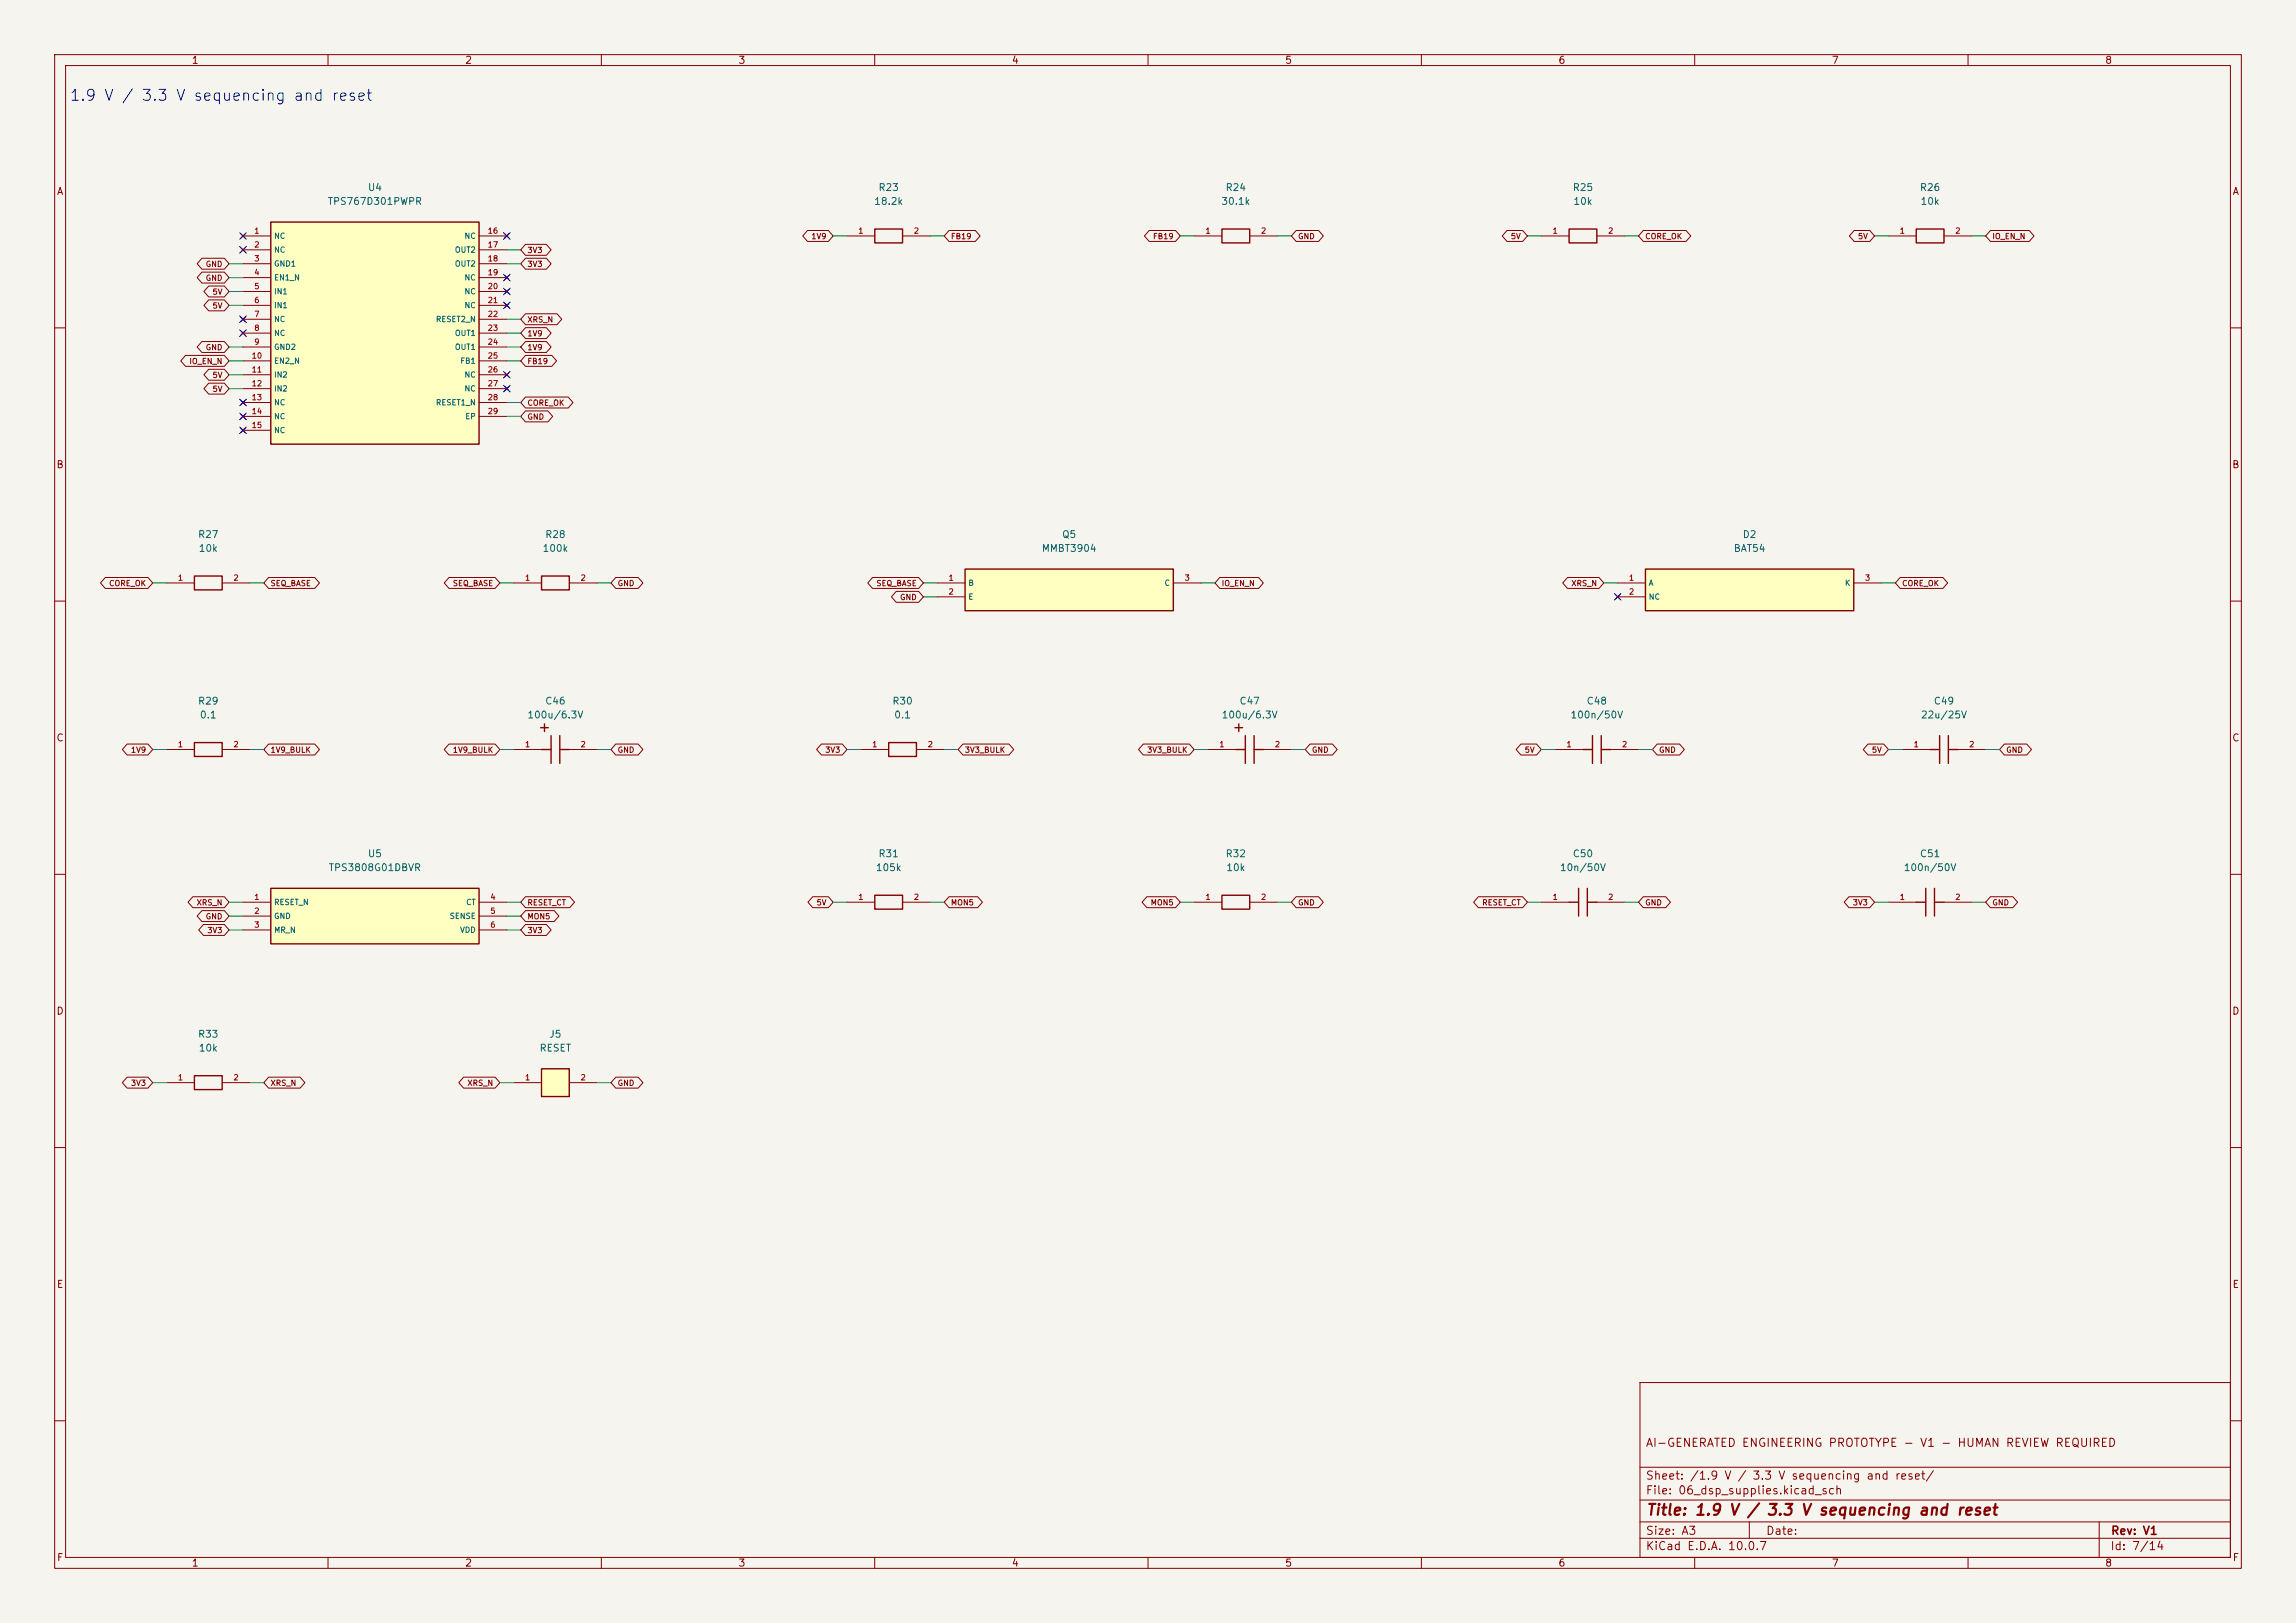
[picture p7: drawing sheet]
<svg xmlns="http://www.w3.org/2000/svg" width="420mm" height="297mm" viewBox="0 0 420 297" stroke-linecap="round" stroke-linejoin="round" font-family="sans-serif">
<defs><g id="words">
<text font-size="2" fill="#0000c2" x="12.6" y="19">1.9 V / 3.3 V sequencing and reset</text>
<text font-size="2" fill="#840000" x="301" y="277.8">Title: 1.9 V / 3.3 V sequencing and reset</text>
<g font-size="1.5" fill="#840000">
<text x="300.9" y="265.1">AI-GENERATED ENGINEERING PROTOTYPE - V1 - HUMAN REVIEW REQUIRED</text>
<text x="300.9" y="273.8">File: 06_dsp_supplies.kicad_sch</text>
<text x="300.9" y="271.1">Sheet: /1.9 V / 3.3 V sequencing and reset/</text>
<text x="300.9" y="281.2">Size: A3</text>
<text x="322.9" y="281.2">Date:</text>
<text x="386" y="281.2">Rev: V1</text>
<text x="300.9" y="284">KiCad E.D.A. 10.0.7</text>
<text x="385.9" y="284">Id: 7/14</text>
</g>
<g font-size="1.3" fill="#840000">
<text x="35" y="12">1</text>
<text x="85" y="12">2</text>
<text x="135" y="12">3</text>
<text x="185" y="12">4</text>
<text x="235" y="12">5</text>
<text x="285" y="12">6</text>
<text x="335" y="12">7</text>
<text x="385" y="12">8</text>
<text x="10.3" y="36">A</text>
<text x="408.3" y="36">A</text>
<text x="10.2" y="86">B</text>
<text x="408.2" y="86">B</text>
<text x="10.2" y="136">C</text>
<text x="408.2" y="136">C</text>
<text x="10.2" y="186">D</text>
<text x="408.2" y="186">D</text>
<text x="10.3" y="236">E</text>
<text x="408.3" y="236">E</text>
<text x="10.3" y="286">F</text>
<text x="35" y="287">1</text>
<text x="85" y="287">2</text>
<text x="135" y="287">3</text>
<text x="185" y="287">4</text>
<text x="235" y="287">5</text>
<text x="285" y="287">6</text>
<text x="335" y="287">7</text>
<text x="385" y="287">8</text>
<text x="408.3" y="286">F</text>
</g>
<g font-size="1.3" fill="#006464">
<text x="67.2" y="35.3">U4</text>
<text x="160.6" y="35.3">R23</text>
<text x="224.1" y="35.3">R24</text>
<text x="287.6" y="35.3">R25</text>
<text x="351.1" y="35.3">R26</text>
<text x="59.8" y="37.8">TPS767D301PWPR</text>
<text x="159.8" y="37.8">18.2k</text>
<text x="223.3" y="37.8">30.1k</text>
<text x="287.7" y="37.8">10k</text>
<text x="351.2" y="37.8">10k</text>
<text x="36.1" y="98.8">R27</text>
<text x="36.2" y="101.3">10k</text>
<text x="99.1" y="101.3">100k</text>
<text x="99.6" y="98.8">R28</text>
<text x="190.5" y="101.3">MMBT3904</text>
<text x="194.2" y="98.8">Q5</text>
<text x="317" y="101.3">BAT54</text>
<text x="318.7" y="98.8">D2</text>
<text x="36.1" y="129.2">R29</text>
<text x="36.5" y="131.8">0.1</text>
<text x="96.4" y="131.8">100u/6.3V</text>
<text x="99.6" y="129.2">C46</text>
<text x="163.1" y="129.2">R30</text>
<text x="163.5" y="131.8">0.1</text>
<text x="223.4" y="131.8">100u/6.3V</text>
<text x="226.6" y="129.2">C47</text>
<text x="287.2" y="131.8">100n/50V</text>
<text x="290.1" y="129.2">C48</text>
<text x="351.3" y="131.8">22u/25V</text>
<text x="353.6" y="129.2">C49</text>
<text x="60" y="159.7">TPS3808G01DBVR</text>
<text x="67.2" y="157.2">U5</text>
<text x="160.1" y="159.7">105k</text>
<text x="160.6" y="157.2">R31</text>
<text x="224.1" y="157.2">R32</text>
<text x="224.2" y="159.7">10k</text>
<text x="285.2" y="159.7">10n/50V</text>
<text x="287.6" y="157.2">C50</text>
<text x="348.1" y="159.7">100n/50V</text>
<text x="351.1" y="157.2">C51</text>
<text x="36.1" y="190.2">R33</text>
<text x="100.4" y="190.2">J5</text>
<text x="36.2" y="192.7">10k</text>
<text x="98.6" y="192.7">RESET</text>
</g>
<g font-size="1" fill="#a90000">
<text x="46.4" y="43">1</text>
<text x="46.4" y="45.5">2</text>
<text x="89.1" y="43">16</text>
<text x="89.1" y="45.5">17</text>
<text x="156.9" y="43">1</text>
<text x="167.1" y="43">2</text>
<text x="220.4" y="43">1</text>
<text x="230.6" y="43">2</text>
<text x="283.9" y="43">1</text>
<text x="294.1" y="43">2</text>
<text x="347.4" y="43">1</text>
<text x="357.6" y="43">2</text>
<text x="46.4" y="48.1">3</text>
<text x="46.4" y="50.6">4</text>
<text x="46.4" y="53.2">5</text>
<text x="89.1" y="48.1">18</text>
<text x="89.1" y="50.6">19</text>
<text x="89.1" y="53.2">20</text>
<text x="46.4" y="55.7">6</text>
<text x="46.4" y="58.2">7</text>
<text x="89.1" y="55.7">21</text>
<text x="89.1" y="58.2">22</text>
<text x="45.9" y="65.9">10</text>
<text x="46.4" y="60.8">8</text>
<text x="46.4" y="63.3">9</text>
<text x="89.1" y="60.8">23</text>
<text x="89.1" y="63.3">24</text>
<text x="89.1" y="65.9">25</text>
<text x="45.9" y="68.4">11</text>
<text x="45.9" y="70.9">12</text>
<text x="89.1" y="68.4">26</text>
<text x="89.1" y="70.9">27</text>
<text x="45.9" y="73.5">13</text>
<text x="45.9" y="76">14</text>
<text x="89.1" y="73.5">28</text>
<text x="89.1" y="76">29</text>
<text x="45.9" y="78.6">15</text>
<text x="32.4" y="106.5">1</text>
<text x="42.6" y="106.5">2</text>
<text x="95.9" y="106.5">1</text>
<text x="106.1" y="106.5">2</text>
<text x="173.4" y="106.5">1</text>
<text x="216.6" y="106.5">3</text>
<text x="297.9" y="106.5">1</text>
<text x="341.1" y="106.5">3</text>
<text x="173.4" y="109">2</text>
<text x="297.9" y="109">2</text>
<text x="32.4" y="137">1</text>
<text x="42.6" y="137">2</text>
<text x="95.9" y="137">1</text>
<text x="106.1" y="137">2</text>
<text x="159.4" y="137">1</text>
<text x="169.6" y="137">2</text>
<text x="222.9" y="137">1</text>
<text x="233.1" y="137">2</text>
<text x="286.4" y="137">1</text>
<text x="296.6" y="137">2</text>
<text x="349.9" y="137">1</text>
<text x="360.1" y="137">2</text>
<text x="46.4" y="164.9">1</text>
<text x="46.4" y="167.5">2</text>
<text x="89.6" y="164.9">4</text>
<text x="89.6" y="167.5">5</text>
<text x="156.9" y="164.9">1</text>
<text x="167.1" y="164.9">2</text>
<text x="220.4" y="164.9">1</text>
<text x="230.6" y="164.9">2</text>
<text x="283.9" y="164.9">1</text>
<text x="294.1" y="164.9">2</text>
<text x="347.4" y="164.9">1</text>
<text x="357.6" y="164.9">2</text>
<text x="46.4" y="170">3</text>
<text x="89.6" y="170">6</text>
<text x="32.4" y="197.9">1</text>
<text x="42.6" y="197.9">2</text>
<text x="95.9" y="197.9">1</text>
<text x="106.1" y="197.9">2</text>
</g>
<g font-size="1" fill="#006464">
<text x="50" y="43.9">NC</text>
<text x="50" y="46.5">NC</text>
<text x="83.1" y="46.5">OUT2</text>
<text x="84.9" y="43.9">NC</text>
<text x="50" y="49">GND1</text>
<text x="50" y="51.6">EN1_N</text>
<text x="83.1" y="49">OUT2</text>
<text x="84.9" y="51.6">NC</text>
<text x="50" y="54.1">IN1</text>
<text x="50" y="56.6">IN1</text>
<text x="50" y="59.2">NC</text>
<text x="79.6" y="59.2">RESET2_N</text>
<text x="84.9" y="54.1">NC</text>
<text x="84.9" y="56.6">NC</text>
<text x="50" y="61.7">NC</text>
<text x="50" y="64.3">GND2</text>
<text x="83.1" y="61.7">OUT1</text>
<text x="83.1" y="64.3">OUT1</text>
<text x="50" y="66.8">EN2_N</text>
<text x="50" y="69.3">IN2</text>
<text x="50" y="71.9">IN2</text>
<text x="84.1" y="66.8">FB1</text>
<text x="84.9" y="69.3">NC</text>
<text x="84.9" y="71.9">NC</text>
<text x="50" y="74.4">NC</text>
<text x="50" y="77">NC</text>
<text x="79.6" y="74.4">RESET1_N</text>
<text x="85" y="77">EP</text>
<text x="50" y="79.5">NC</text>
<text x="177" y="107.4">B</text>
<text x="212.9" y="107.4">C</text>
<text x="301.5" y="107.4">A</text>
<text x="337.4" y="107.4">K</text>
<text x="177" y="110">E</text>
<text x="301.5" y="110">NC</text>
<text x="50" y="165.9">RESET_N</text>
<text x="85.2" y="165.9">CT</text>
<text x="50" y="168.4">GND</text>
<text x="50" y="170.9">MR_N</text>
<text x="82.2" y="168.4">SENSE</text>
<text x="84.1" y="170.9">VDD</text>
</g>
<g font-size="1" fill="#840000">
<text x="96.4" y="46.5">3V3</text>
<text x="148.3" y="44">1V9</text>
<text x="173.8" y="44">FB19</text>
<text x="210.8" y="44">FB19</text>
<text x="237.3" y="44">GND</text>
<text x="276.3" y="44">5V</text>
<text x="300.8" y="44">CORE_OK</text>
<text x="339.8" y="44">5V</text>
<text x="364.3" y="44">IO_EN_N</text>
<text x="37.5" y="49.1">GND</text>
<text x="37.5" y="51.6">GND</text>
<text x="96.4" y="49.1">3V3</text>
<text x="38.8" y="56.7">5V</text>
<text x="38.8" y="54.2">5V</text>
<text x="96.4" y="59.2">XRS_N</text>
<text x="37.5" y="64.3">GND</text>
<text x="96.4" y="61.8">1V9</text>
<text x="96.4" y="64.3">1V9</text>
<text x="34.5" y="66.9">IO_EN_N</text>
<text x="38.8" y="69.4">5V</text>
<text x="38.8" y="71.9">5V</text>
<text x="96.4" y="66.9">FB19</text>
<text x="96.4" y="74.5">CORE_OK</text>
<text x="96.4" y="77">GND</text>
<text x="19.9" y="107.5">CORE_OK</text>
<text x="49.4" y="107.5">SEQ_BASE</text>
<text x="82.7" y="107.5">SEQ_BASE</text>
<text x="112.9" y="107.5">GND</text>
<text x="160.2" y="107.5">SEQ_BASE</text>
<text x="223.4" y="107.5">IO_EN_N</text>
<text x="287.3" y="107.5">XRS_N</text>
<text x="347.8" y="107.5">CORE_OK</text>
<text x="164.5" y="110">GND</text>
<text x="23.9" y="138">1V9</text>
<text x="49.4" y="138">1V9_BULK</text>
<text x="82.7" y="138">1V9_BULK</text>
<text x="112.9" y="138">GND</text>
<text x="150.9" y="138">3V3</text>
<text x="176.4" y="138">3V3_BULK</text>
<text x="209.7" y="138">3V3_BULK</text>
<text x="239.9" y="138">GND</text>
<text x="278.8" y="138">5V</text>
<text x="303.4" y="138">GND</text>
<text x="342.3" y="138">5V</text>
<text x="366.9" y="138">GND</text>
<text x="35.9" y="165.9">XRS_N</text>
<text x="96.4" y="165.9">RESET_CT</text>
<text x="149.3" y="165.9">5V</text>
<text x="173.8" y="165.9">MON5</text>
<text x="210.4" y="165.9">MON5</text>
<text x="237.3" y="165.9">GND</text>
<text x="271" y="165.9">RESET_CT</text>
<text x="300.8" y="165.9">GND</text>
<text x="338.8" y="165.9">3V3</text>
<text x="364.3" y="165.9">GND</text>
<text x="37.5" y="168.5">GND</text>
<text x="37.8" y="171">3V3</text>
<text x="96.4" y="168.5">MON5</text>
<text x="96.4" y="171">3V3</text>
<text x="23.9" y="198.9">3V3</text>
<text x="49.4" y="198.9">XRS_N</text>
<text x="85.4" y="198.9">XRS_N</text>
<text x="112.9" y="198.9">GND</text>
</g>
</g></defs>
<path d="M0 0h420v297h-420z" fill="#f5f4ef" stroke="#f5f4ef" stroke-width=".18"/>
<g fill="none" stroke="#840000" stroke-width=".18">
<path d="M10 10h400v277h-400zM12 12h396v273h-396zM60 10v2M110 10v2M160 10v2M210 10v2M260 10v2M310 10v2M360 10v2M281.9 43.2h5.1M292.1 43.2h5.1M10 60h2"/>
<path d="M408 60h2M10 110h2M30.5 106.7h5.1M40.6 106.7h5.1M408 110h2M30.5 137.2h5.1M40.6 137.2h5.1M94 137.2h5.1M104.1 137.2h5.1M348 137.2h5.1M358.1 137.2h5.1M10 160h2"/>
<path d="M408 160h2M10 210h2M408 210h2M300 253h108v32h-108zM10 260h2M300 278.5h108M300 274.5h108M300 268.5h108M320 278.5v3M384 278.5v6.5M408 260h2M60 285v2"/>
<path d="M110 285v2M160 285v2M210 285v2M260 285v2M300 281.5h108M310 285v2M360 285v2"/>
</g>
<g fill="none" stroke="#840000" stroke-width=".25">
<path d="M287 41.9h5.1v2.6h-5.1zM35.6 105.4h5v2.6h-5zM35.6 135.9h5v2.5h-5zM98.9 133.2h1.4M99.1 137.2h1.7M99.6 132.5v1.4M100.8 134.6v5.1M102.4 137.2h1.7M102.4 134.6v5.1M353.1 137.2h1.7M354.8 134.6v5.1M356.4 137.2h1.7"/>
<path d="M356.4 134.6v5.1"/>
</g>
<path d="M301 104.1h38.1v7.7h-38.1z" fill="#ffffc2"/>
<path d="M99.1 105.4h5v2.6h-5zM301 104.1h38.1v7.7h-38.1zM350.5 165.1h1.8M352.3 162.6v5M353.9 165.1h1.7M353.9 162.6v5" fill="none" stroke="#840000" stroke-width=".25"/>
<path d="M94 106.7h5.1M104.1 106.7h5.1M295.5 108.8l.8 .8M295.9 106.7h5.1M295.9 109.2h5.1M296.3 108.8l-.8 .8M339.1 106.7h5.1M345.4 165.1h5.1M355.6 165.1h5.1" fill="none" stroke="#840000" stroke-width=".18"/>
<path d="M99.1 195.6h5v5.1h-5z" fill="#ffffc2"/>
<path d="M350.5 41.9h5.1v2.6h-5.1zM99.1 195.6h5v5.1h-5z" fill="none" stroke="#840000" stroke-width=".25"/>
<path d="M345.4 43.2h5.1M355.6 43.2h5.1M94 198.1h5.1M104.1 198.1h5.1" fill="none" stroke="#840000" stroke-width=".18"/>
<path d="M49.5 40.6h38.1v40.7h-38.1z" fill="#ffffc2"/>
<path d="M49.5 40.6h38.1v40.7h-38.1zM289.6 137.2h1.7M291.3 134.6v5.1M292.9 137.2h1.7M292.9 134.6v5.1M287 165.1h1.8M288.8 162.6v5M290.4 165.1h1.7M290.4 162.6v5" fill="none" stroke="#840000" stroke-width=".25"/>
<g fill="none" stroke="#840000" stroke-width=".18">
<path d="M44.1 42.8l.7 .8M44.1 45.3l.7 .8M44.1 58l.7 .8M44.4 43.2h5.1M44.4 45.7h5.1M44.4 48.3h5.1M44.4 50.8h5.1M44.4 53.3h5.1M44.4 55.9h5.1M44.4 58.4h5.1M44.8 42.8l-.7 .8M44.8 45.3l-.7 .8"/>
<path d="M44.8 58l-.7 .8M87.6 43.2h5.1M87.6 45.7h5.1M87.6 48.3h5.1M87.6 50.8h5.1M87.6 53.3h5.1M87.6 55.9h5.1M87.6 58.4h5.1M92.3 42.8l.8 .8M92.3 50.4l.8 .8M92.3 53l.8 .7M92.3 55.5l.8 .8"/>
<path d="M93.1 42.8l-.8 .8M93.1 50.4l-.8 .8M93.1 53l-.8 .7M93.1 55.5l-.8 .8M44.1 60.6l.7 .7M44.1 73.3l.7 .7M44.1 75.8l.7 .8M44.1 78.4l.7 .7M44.4 61h5.1M44.4 63.5h5.1M44.4 66h5.1M44.4 68.6h5.1"/>
<path d="M44.4 71.1h5.1M44.4 73.7h5.1M44.4 76.2h5.1M44.4 78.7h5.1M44.8 60.6l-.7 .7M44.8 73.3l-.7 .7M44.8 75.8l-.7 .8M44.8 78.4l-.7 .7M87.6 61h5.1M87.6 63.5h5.1M87.6 66h5.1M87.6 68.6h5.1"/>
<path d="M87.6 71.1h5.1M87.6 73.7h5.1M87.6 76.2h5.1M92.3 68.2l.8 .8M92.3 70.7l.8 .8M93.1 68.2l-.8 .8M93.1 70.7l-.8 .8M284.5 137.2h5.1M294.6 137.2h5.1M281.9 165.1h5.1M292.1 165.1h5.1"/>
</g>
<path d="M49.5 162.6h38.1v10.1h-38.1z" fill="#ffffc2"/>
<path d="M160 41.9h5.1v2.6h-5.1zM223.5 41.9h5.1v2.6h-5.1zM49.5 162.6h38.1v10.1h-38.1zM160 163.8h5.1v2.6h-5.1zM223.5 163.8h5.1v2.6h-5.1zM35.6 196.9h5v2.5h-5z" fill="none" stroke="#840000" stroke-width=".25"/>
<g fill="none" stroke="#840000" stroke-width=".18">
<path d="M154.9 43.2h5.1M165.1 43.2h5.1M218.4 43.2h5.1M228.6 43.2h5.1M44.4 165.1h5.1M44.4 167.6h5.1M44.4 170.2h5.1M87.6 165.1h5.1M87.6 167.6h5.1M87.6 170.2h5.1M154.9 165.1h5.1M165.1 165.1h5.1"/>
<path d="M218.4 165.1h5.1M228.6 165.1h5.1M30.5 198.1h5.1M40.6 198.1h5.1"/>
</g>
<path d="M176.5 104.1h38.1v7.7h-38.1z" fill="#ffffc2"/>
<path d="M176.5 104.1h38.1v7.7h-38.1zM162.6 135.9h5v2.5h-5zM225.9 133.2h1.4M226.1 137.2h1.7M226.6 132.5v1.4M227.8 134.6v5.1M229.4 137.2h1.7M229.4 134.6v5.1" fill="none" stroke="#840000" stroke-width=".25"/>
<g fill="none" stroke="#840000" stroke-width=".18">
<path d="M36.9 47.3h4.1l.9 1-.9 1h-4.1l-.8-1zM36.9 49.8h4.1l.9 1-.9 1h-4.1l-.8-1zM38.2 54.9h2.8l.9 1-.9 1h-2.8l-.9-1zM38.2 52.3h2.8l.9 1-.9 1h-2.8l-.9-1zM96.1 44.7h3.8l.9 1-.9 1h-3.8l-.9-1zM96.1 57.4h5.8l.9 1-.9 1h-5.8l-.9-1zM96.1 60h3.8l.9 1-.9 1h-3.8l-.9-1zM96.1 47.3h3.8l.9 1-.9 1h-3.8l-.9-1zM147.7 42.2h3.8l.9 1-.9 1h-3.8l-.9-1zM173.6 42.2h4.8l.9 1-.9 1h-4.8l-.9-1zM210.2 42.2h4.8l.9 1-.9 1h-4.8l-.9-1zM237.1 42.2h4.1l.9 1-.9 1h-4.1l-.9-1z"/>
<path d="M275.7 42.2h2.8l.9 1-.9 1h-2.8l-.9-1zM300.6 42.2h7.8l.9 1-.9 1h-7.8l-.9-1zM339.2 42.2h2.8l.9 1-.9 1h-2.8l-.9-1zM364.1 42.2h7.1l.9 1-.9 1h-7.1l-.9-1zM33.9 65h7.1l.9 1-.9 1h-7.1l-.8-1zM36.9 62.5h4.1l.9 1-.9 1h-4.1l-.8-1zM38.2 67.6h2.8l.9 1-.9 1h-2.8l-.9-1zM38.2 70.1h2.8l.9 1-.9 1h-2.8l-.9-1zM96.1 62.5h3.8l.9 1-.9 1h-3.8l-.9-1zM96.1 72.7h7.8l.9 1-.9 1h-7.8l-.9-1zM96.1 65h4.8l.9 1-.9 1h-4.8l-.9-1zM96.1 75.2h4.1l.9 1-.9 1h-4.1l-.9-1z"/>
<path d="M19.3 105.7h7.8l.8 1-.8 1h-7.8l-.9-1zM49.1 105.7h8.5l.8 1-.8 1h-8.5l-.8-1zM82.1 105.7h8.5l.8 1-.8 1h-8.5l-.8-1zM112.6 105.7h4.1l.9 1-.9 1h-4.1l-.8-1zM159.6 105.7h8.4l.9 1-.9 1h-8.4l-.9-1zM163.9 108.2h4.1l.9 1-.9 1h-4.1l-.8-1zM171.4 106.7h5.1M171.4 109.2h5.1M214.6 106.7h5.1M223.1 105.7h7.1l.9 1-.9 1h-7.1l-.9-1zM286.7 105.7h5.8l.9 1-.9 1h-5.8l-.8-1zM347.6 105.7h7.8l.9 1-.9 1h-7.8l-.9-1z"/>
<path d="M23.3 136.2h3.8l.8 1-.8 1h-3.8l-.9-1zM49.1 136.2h8.5l.8 1-.8 1h-8.5l-.8-1zM82.1 136.2h8.5l.8 1-.8 1h-8.5l-.8-1zM112.6 136.2h4.1l.9 1-.9 1h-4.1l-.8-1zM150.3 136.2h3.8l.8 1-.8 1h-3.8l-.9-1zM157.5 137.2h5.1M167.6 137.2h5.1M176.1 136.2h8.5l.8 1-.8 1h-8.5l-.8-1zM209.1 136.2h8.5l.8 1-.8 1h-8.5l-.8-1zM221 137.2h5.1M231.1 137.2h5.1M239.6 136.2h4.1l.9 1-.9 1h-4.1l-.8-1z"/>
<path d="M278.2 136.2h2.9l.8 1-.8 1h-2.9l-.9-1zM303.1 136.2h4.1l.9 1-.9 1h-4.1l-.8-1zM341.7 136.2h2.9l.8 1-.8 1h-2.9l-.9-1zM366.6 136.2h4.1l.9 1-.9 1h-4.1l-.8-1zM35.3 164.1h5.7l.9 1-.9 1h-5.7l-.9-1zM36.9 166.6h4.1l.9 1-.9 1h-4.1l-.8-1zM37.2 169.2h3.8l.9 1-.9 1h-3.8l-.9-1zM96.1 164.1h8.1l.9 1-.9 1h-8.1l-.9-1zM96.1 166.6h5.3l.8 1-.8 1h-5.3l-.9-1zM96.1 169.2h3.8l.9 1-.9 1h-3.8l-.9-1zM148.7 164.1h2.8l.9 1-.9 1h-2.8l-.9-1zM173.6 164.1h5.2l.9 1-.9 1h-5.2l-.9-1z"/>
<path d="M209.8 164.1h5.2l.9 1-.9 1h-5.2l-.9-1zM237.1 164.1h4.1l.9 1-.9 1h-4.1l-.9-1zM270.4 164.1h8.1l.9 1-.9 1h-8.1l-.8-1zM300.6 164.1h4.1l.9 1-.9 1h-4.1l-.9-1zM338.2 164.1h3.8l.9 1-.9 1h-3.8l-.9-1zM364.1 164.1h4.1l.9 1-.9 1h-4.1l-.9-1zM23.3 197.1h3.8l.8 1-.8 1h-3.8l-.9-1zM49.1 197.1h5.8l.9 1-.9 1h-5.8l-.8-1zM84.8 197.1h5.8l.8 1-.8 1h-5.8l-.9-1zM112.6 197.1h4.1l.9 1-.9 1h-4.1l-.8-1z"/>
</g>
<g fill="none" stroke="#009600" stroke-width=".18">
<path d="M41.9 55.9h2.5M41.9 50.8h2.5M41.9 53.3h2.5M41.9 48.3h2.5M92.7 48.3h2.5M92.7 45.7h2.5M92.7 58.4h2.5M152.4 43.2h2.5M170.2 43.2h2.5M215.9 43.2h2.5M233.7 43.2h2.5M279.4 43.2h2.5"/>
<path d="M297.2 43.2h2.5M342.9 43.2h2.5M360.7 43.2h2.5M41.9 63.5h2.5M41.9 66h2.5M41.9 68.6h2.5M41.9 71.1h2.5M92.7 63.5h2.5M92.7 66h2.5M92.7 61h2.5M92.7 73.7h2.5M92.7 76.2h2.5"/>
<path d="M27.9 106.7h2.6M45.7 106.7h2.6M91.4 106.7h2.6M109.2 106.7h2.6M168.9 106.7h2.5M168.9 109.2h2.5M219.7 106.7h2.5M293.4 106.7h2.5M344.2 106.7h2.5M27.9 137.2h2.6M45.7 137.2h2.6M91.4 137.2h2.6"/>
<path d="M109.2 137.2h2.6M154.9 137.2h2.6M172.7 137.2h2.6M218.4 137.2h2.6M236.2 137.2h2.6M281.9 137.2h2.6M299.7 137.2h2.6M345.4 137.2h2.6M363.2 137.2h2.6M41.9 170.2h2.5M41.9 165.1h2.5M41.9 167.6h2.5"/>
<path d="M92.7 170.2h2.5M92.7 165.1h2.5M92.7 167.6h2.5M152.4 165.1h2.5M170.2 165.1h2.5M215.9 165.1h2.5M233.7 165.1h2.5M279.4 165.1h2.5M297.2 165.1h2.5M342.9 165.1h2.5M360.7 165.1h2.5M27.9 198.1h2.6"/>
<path d="M45.7 198.1h2.6M91.4 198.1h2.6M109.2 198.1h2.6"/>
</g>
<g fill="none" stroke="#000084" stroke-width=".18">
<path d="M43.8 57.8l1.3 1.2M43.8 45.1l1.3 1.2M43.8 42.6l1.3 1.2M45.1 57.8l-1.3 1.2M45.1 45.1l-1.3 1.2M45.1 42.6l-1.3 1.2M92.1 50.2l1.2 1.2M92.1 55.3l1.2 1.2M92.1 42.6l1.2 1.2M92.1 52.7l1.2 1.2M93.3 50.2l-1.2 1.2M93.3 55.3l-1.2 1.2"/>
<path d="M93.3 42.6l-1.2 1.2M93.3 52.7l-1.2 1.2M43.8 78.1l1.3 1.2M43.8 75.6l1.3 1.2M43.8 60.4l1.3 1.2M43.8 73.1l1.3 1.2M45.1 78.1l-1.3 1.2M45.1 75.6l-1.3 1.2M45.1 60.4l-1.3 1.2M45.1 73.1l-1.3 1.2M92.1 68l1.2 1.2M92.1 70.5l1.2 1.2"/>
<path d="M93.3 68l-1.2 1.2M93.3 70.5l-1.2 1.2M295.3 108.6l1.2 1.2M296.5 108.6l-1.2 1.2"/>
</g>
<use href="#words"/>
</svg>
